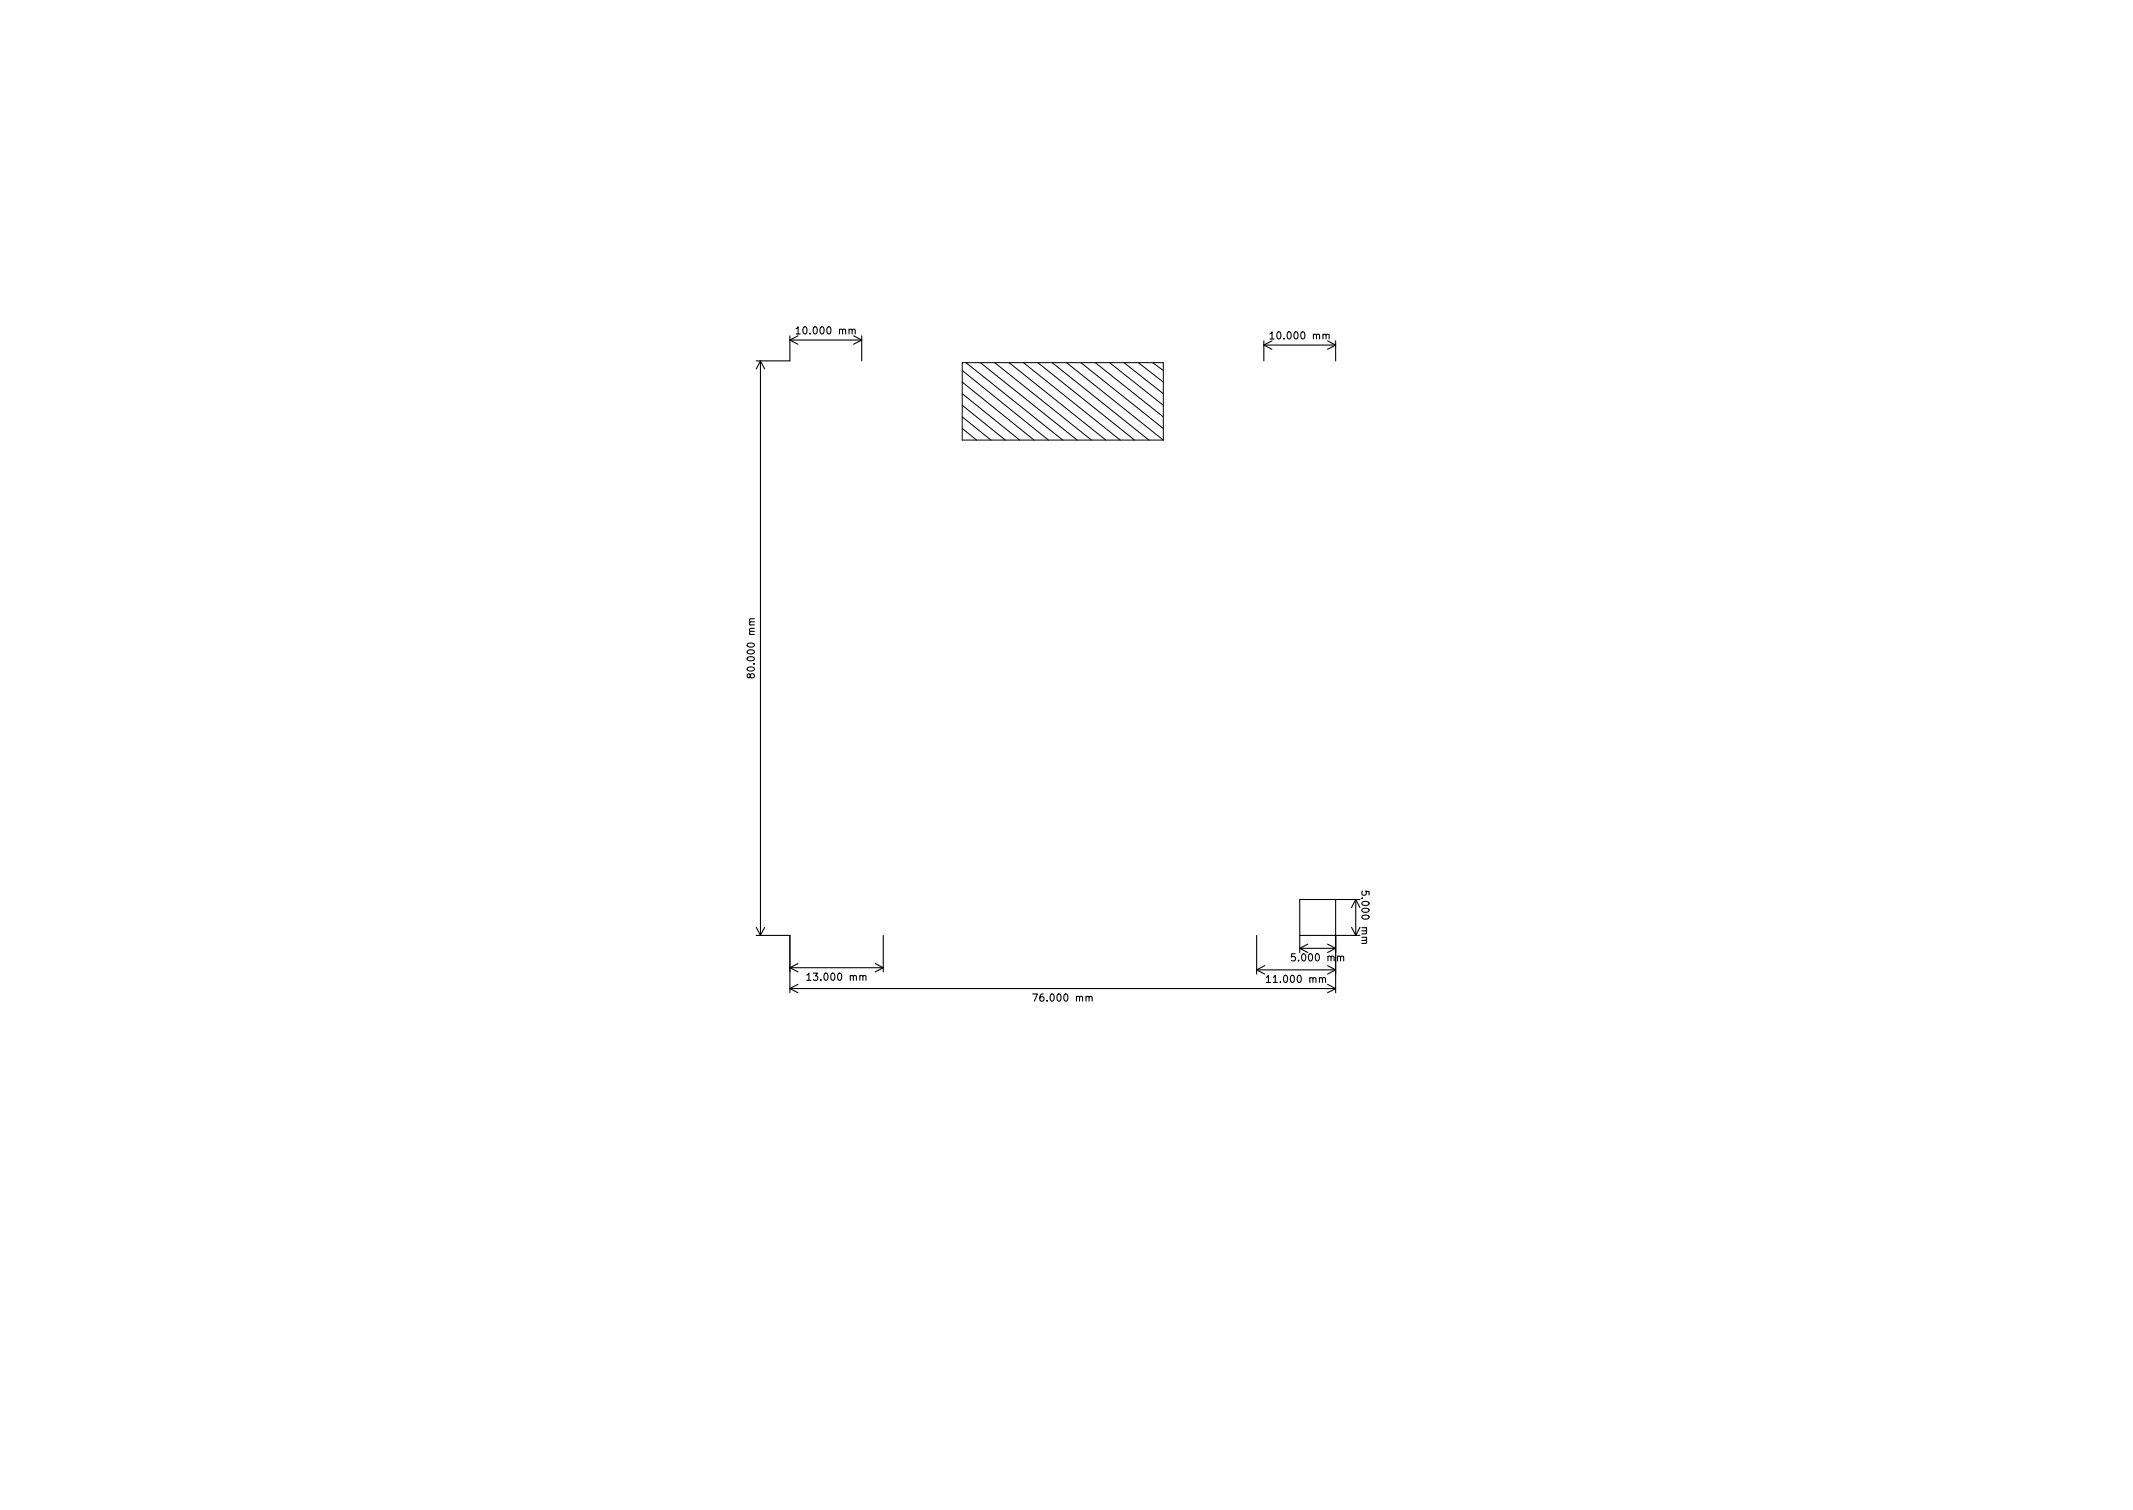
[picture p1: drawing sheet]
<svg xmlns="http://www.w3.org/2000/svg" width="297mm" height="210mm" viewBox="0 0 297 210" stroke-linecap="round" stroke-linejoin="round" font-family="sans-serif">
<defs><g id="words">
<g font-size="1.4">
<text x="111.4" y="46.5">10.000 mm</text>
<text x="177.4" y="47.2">10.000 mm</text>
<text x="105.1" y="93.8" transform="rotate(-90 105.1 93.8)">80.000 mm</text>
<text x="189.6" y="124.6" transform="rotate(90 189.6 124.6)">5.000 mm</text>
<text x="112.9" y="136.5">13.000 mm</text>
<text x="176.9" y="136.8">11.000 mm</text>
<text x="180.3" y="133.8">5.000 mm</text>
<text x="144.4" y="139.4">76.000 mm</text>
</g>
</g></defs>
<g fill="none" stroke="#000" stroke-width=".15">
<path d="M105.9 50.2v80M105.9 50.2l.6 1.2M105.9 50.2l-.6 1.2M110 47.3h10M110 46.8v3.4h-4.7M110 47.3l1.1 .6M110.9 45.8l.2-.3v1M110.9 46.5h.5M111.1 46.8l-1.1 .5M118.7 46l.1-.2 .2 .1 .1 .6M118.9 46.8l1.1 .5M120 46.8v3.4"/>
<path d="M120 47.3l-1.1 .6M176 48h10M176 47.5v2.7M176 48l1.1 .6M176.9 46.5l.2-.3v1M176.9 47.2h.5M177.1 47.5l-1.1 .5M184.7 46.7l.1-.2 .2 .1 .1 .6M184.9 47.5l1.1 .5M186 47.5v2.7M186 48l-1.1 .6M104.5 94l.2-.2h.2l.2 .2-.1 .3-.3 .1-.2-.1-.1-.4-.2-.1-.1 .1v.3v.1l.2 .1 .2-.2"/>
<path d="M105.1 86.2h-.7v.2l.1 .2M105.3 130.2h4.7v8M105.3 129.1l.6 1.1M106.5 129.1l-.6 1.1M110 134.7h13M110 134.7l1.1 .6M110 137.6h76M110 137.6l1.1 .6M111.1 134.2l-1.1 .5M111.1 137.1l-1.1 .5M112.4 135.8l.2-.3v1M112.4 136.5h.5"/>
<path d="M120.2 136l.1-.2 .2 .1 .1 .6M121.9 134.2l1.1 .5M123 130.2v5.1M123 134.7l-1.1 .6M143.8 138.4h.7l-.5 1M151.7 138.9l.1-.2 .2 .1 .1 .6M175 135h11M175 130.2v5.4M175 135l1.1 .6M176.1 134.5l-1.1 .5M176.4 136.1l.2-.3v1M176.4 136.8h.5"/>
<path d="M180.4 132.8h-.5l-.1 .5 .2-.1h.3l.1 .2v.3l-.2 .1-.4-.1M181 130.2h8.4M181 132h5M181 132l1.1 .6M182.1 131.5l-1.1 .5M184.2 136.3l.1-.2 .2 .1 .1 .6M184.9 134.5l1.1 .5M184.9 131.5l1.1 .5M184.9 137.1l1.1 .5M186 125.2v13M186 135l-1.1 .6M186 132l-1.1 .6"/>
<path d="M186 137.6l-1.1 .6M186.7 133.3l.1-.2 .3 .1v.6M188.2 129.1l.6 1.1M188.8 125.2v5M188.8 125.2l-.6 1.2M188.8 125.2l.6 1.2M189.4 125.2h-8.4v7.4M189.4 129.1l-.6 1.1M189.7 124.1l-.1 .1 .1 .4 .4 .1 .1-.1 .1-.4-.1-.1h.4v.5M190.2 130.9l.1 .2v.2l-.7 .1"/>
</g>
<g fill="none" stroke="#000" stroke-width=".14">
<path d="M134 59.7l2 1.6M134 58l4 3.3M134 56.4l6 4.9M134 54.8l8 6.5M134 53.2l10 8.1M134 51.6l12 9.7M134 50.5h28v10.8h-28zM134.5 50.5l13.5 10.8M136.5 50.5l13.5 10.8M138.5 50.5l13.5 10.8M140.5 50.5l13.5 10.8M142.5 50.5l13.5 10.8"/>
<path d="M144.5 50.5l13.5 10.8M146.5 50.5l13.5 10.8M148.5 50.5l13.5 10.8M150.5 50.5l11.5 9.2M152.5 50.5l9.5 7.5M154.5 50.5l7.5 5.9M156.5 50.5l5.5 4.3M158.5 50.5l3.5 2.7M160.5 50.5l1.5 1.1"/>
</g>
<use href="#words"/>
</svg>
